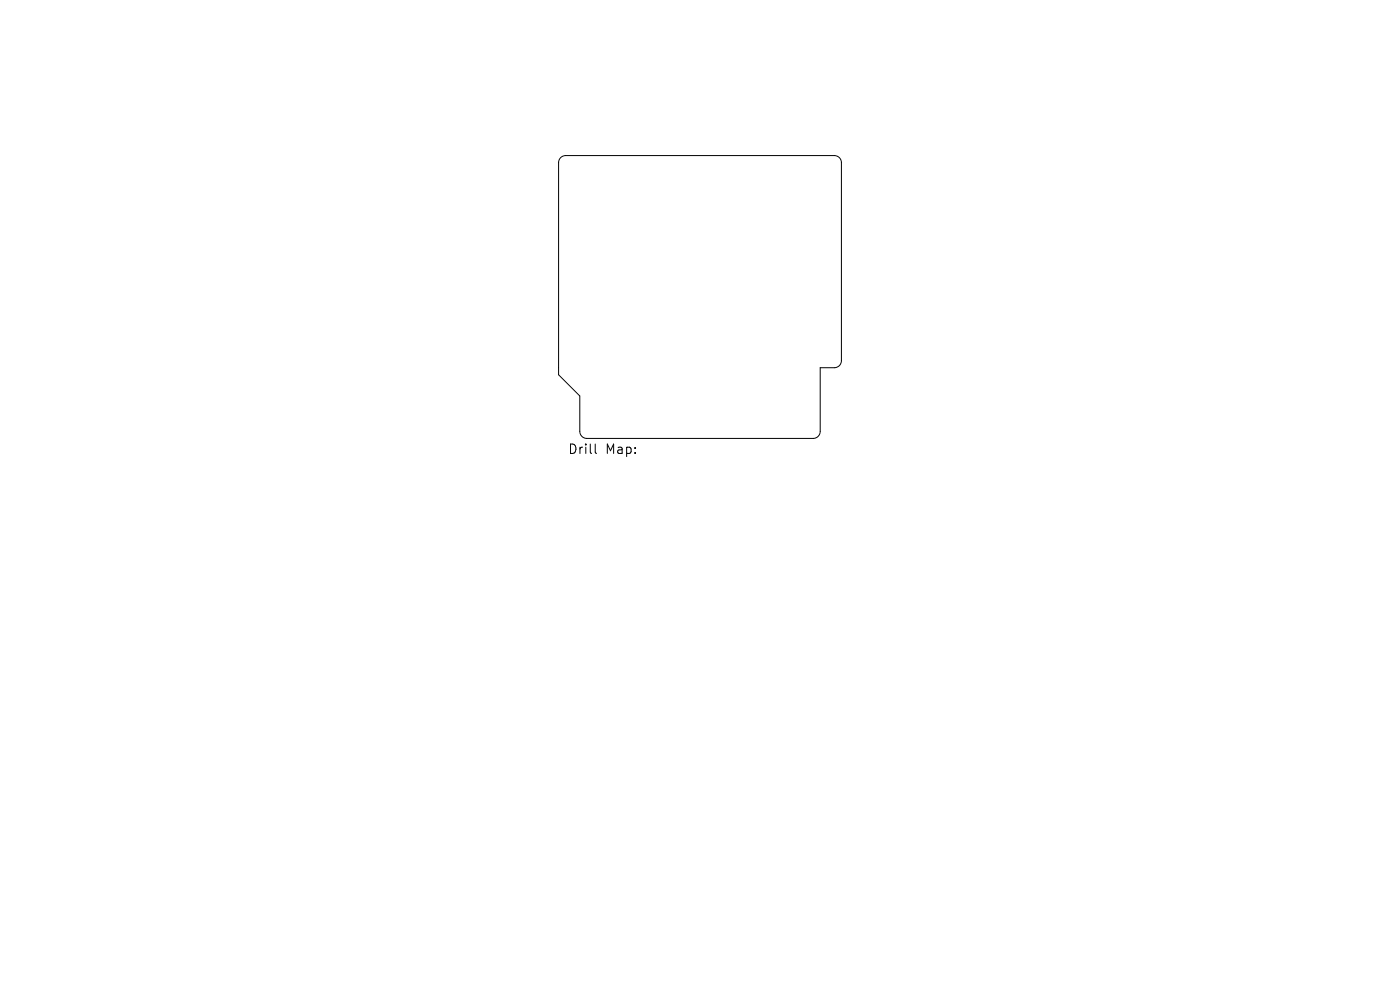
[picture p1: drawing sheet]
<svg xmlns="http://www.w3.org/2000/svg" width="297mm" height="210mm" viewBox="0 0 297 210" stroke-linecap="round" stroke-linejoin="round" font-family="sans-serif">
<defs><g id="words">
<g font-size="2.8">
<text x="120.4" y="96.6">Drill</text>
<text x="128.4" y="96.6">Map:</text>
</g>
</g></defs>
<path d="M118.9 33.4l.6-.3 .5-.1h57a1.5 1.5 0 0 1 1.5 1.5v42a1.5 1.5 0 0 1-1.5 1.5h-3v13.5a1.5 1.5 0 0 1-1.5 1.5h-48a1.5 1.5 0 0 1-1.5-1.5v-7.5l-4.5-4.5v-45l.1-.6zM126.3 94.2v1.7l.3 .3" fill="none" stroke="#000" stroke-width=".21"/>
<use href="#words"/>
</svg>
